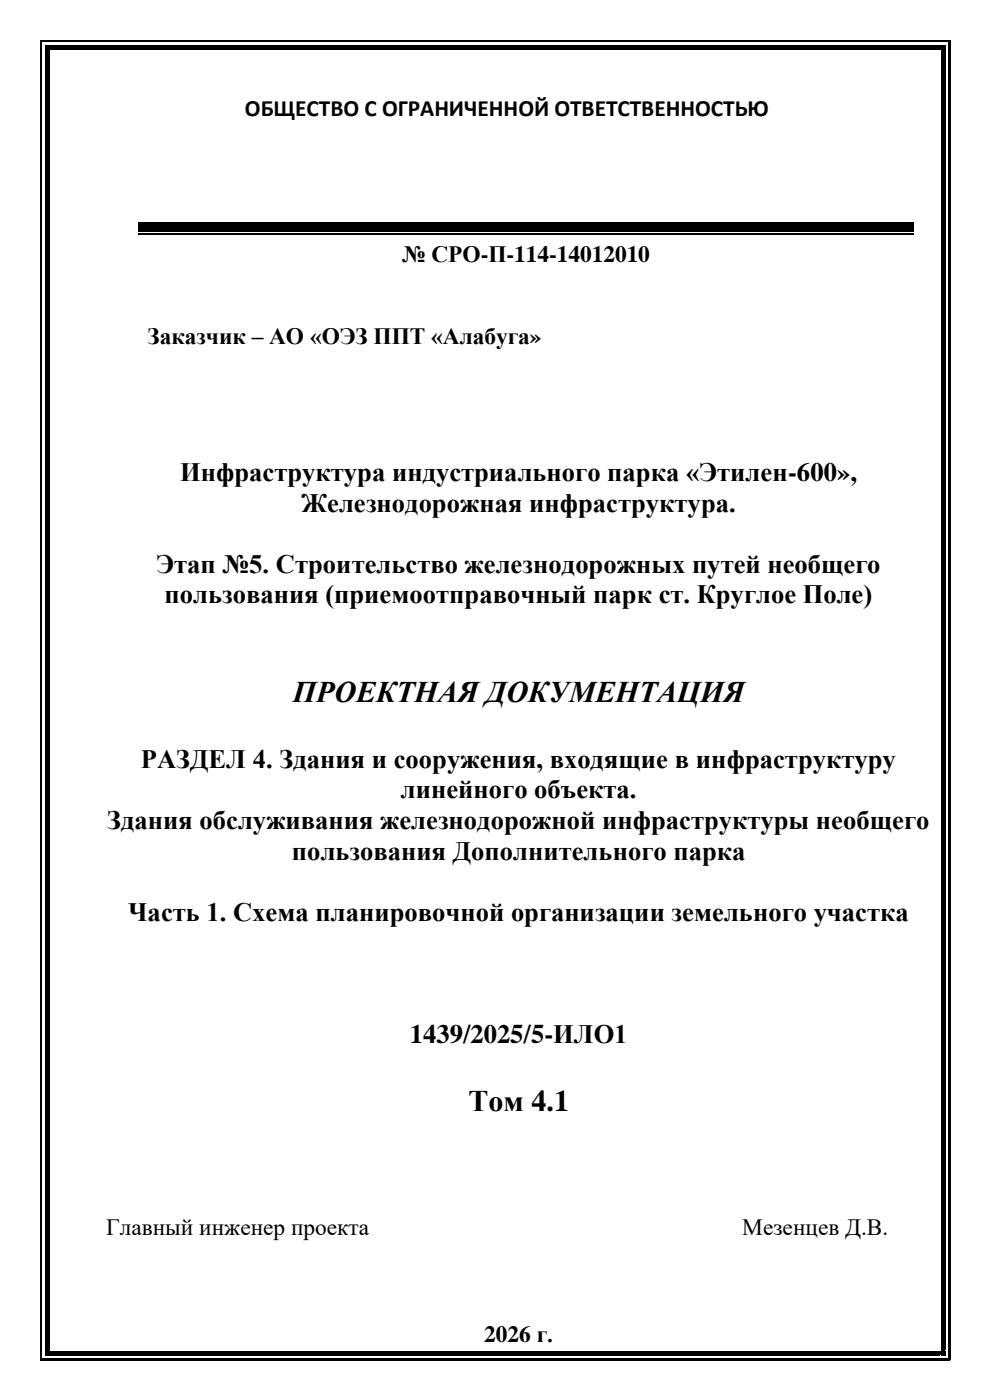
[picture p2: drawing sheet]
<svg xmlns="http://www.w3.org/2000/svg" width="210mm" height="297mm" viewBox="0 0 210 297" stroke-linecap="round" stroke-linejoin="round" font-family="sans-serif">
<defs><g id="words">
<g font-size="6.3">
<text x="62.1" y="148.9">ПРОЕКТНАЯ ДОКУМЕНТАЦИЯ</text>
<text x="99.4" y="235.7">Том 4.1</text>
</g>
<g font-size="5.6">
<text x="38.2" y="102">Инфраструктура индустриального парка «Этилен-600»,</text>
<text x="63.9" y="108.5">Железнодорожная инфраструктура.</text>
<text x="33.2" y="121.5">Этап №5. Строительство железнодорожных путей необщего</text>
<text x="34.9" y="128">пользования (приемоотправочный парк ст. Круглое Поле)</text>
<text x="29.9" y="162.9">РАЗДЕЛ 4. Здания и сооружения, входящие в инфраструктуру</text>
<text x="85" y="169.4">линейного объекта.</text>
<text x="22.7" y="175.8">Здания обслуживания железнодорожной инфраструктуры необщего</text>
<text x="61.9" y="182.4">пользования Дополнительного парка</text>
<text x="27.2" y="195.3">Часть 1. Схема планировочной организации земельного участка</text>
<text x="86.9" y="221.3">1439/2025/5-ИЛО1</text>
</g>
<g font-size="5">
<text x="52" y="24.5">ОБЩЕСТВО С ОГРАНИЧЕННОЙ ОТВЕТСТВЕННОСТЬЮ</text>
<text x="85.3" y="55.6">№ СРО-П-114-14012010</text>
<text x="31.3" y="72.9">Заказчик – АО «ОЭЗ ППТ «Алабуга»</text>
<text x="22.5" y="262">Главный инженер проекта</text>
<text x="157.5" y="262">Мезенцев Д.В.</text>
<text x="102.7" y="284.7">2026 г.</text>
</g>
</g></defs>
<g fill="#000">
<path d="M8.5 8.5h.5v2h-.5z" fill-rule="evenodd"/>
<path d="M8.5 8.5h2v.5h-2z" fill-rule="evenodd"/>
<path d="M29.4 47.1h164.4v2.1h-164.4z" fill-rule="evenodd"/>
</g>
<path d="M29.4 49.6h164.4" fill="none" stroke="#000" stroke-width=".25"/>
<g fill="#fff">
<path d="M9 9h.5v1.5h-.5z" fill-rule="evenodd"/>
<path d="M9 9h1.5v.5h-1.5z" fill-rule="evenodd"/>
</g>
<g fill="#000">
<path d="M9.5 9.5h1v1h-1z" fill-rule="evenodd"/>
<path d="M9.5 9.5h1v1h-1z" fill-rule="evenodd"/>
<path d="M10.5 8.5h189v.5h-189z" fill-rule="evenodd"/>
</g>
<path d="M10.5 9h189v.5h-189z" fill-rule="evenodd" fill="#fff"/>
<g fill="#000">
<path d="M10.5 9.5h189v1h-189z" fill-rule="evenodd"/>
<path d="M199.5 8.5h2.1v.5h-2.1z" fill-rule="evenodd"/>
<path d="M201.1 8.5h.5v2h-.5z" fill-rule="evenodd"/>
</g>
<g fill="#fff">
<path d="M200.6 9h.5v1.5h-.5z" fill-rule="evenodd"/>
<path d="M199.5 9h1.6v.5h-1.6z" fill-rule="evenodd"/>
</g>
<g fill="#000">
<path d="M199.5 9.5h1.1v1h-1.1z" fill-rule="evenodd"/>
<path d="M199.5 9.5h1.1v1h-1.1z" fill-rule="evenodd"/>
<path d="M8.5 10.5h.5v276h-.5z" fill-rule="evenodd"/>
</g>
<path d="M9 10.5h.5v276h-.5z" fill-rule="evenodd" fill="#fff"/>
<g fill="#000">
<path d="M9.5 10.5h1v276h-1z" fill-rule="evenodd"/>
<path d="M201.1 10.5h.5v276h-.5z" fill-rule="evenodd"/>
</g>
<path d="M200.6 10.5h.5v276h-.5z" fill-rule="evenodd" fill="#fff"/>
<g fill="#000">
<path d="M8.5 286.5h.5v2.1h-.5z" fill-rule="evenodd"/>
<path d="M8.5 288.1h2v.5h-2z" fill-rule="evenodd"/>
<path d="M199.5 10.5h1.1v276h-1.1z" fill-rule="evenodd"/>
</g>
<g fill="#fff">
<path d="M9 286.5h.5v1.6h-.5z" fill-rule="evenodd"/>
<path d="M9 287.6h1.5v.5h-1.5z" fill-rule="evenodd"/>
</g>
<g fill="#000">
<path d="M9.5 286.5h1v1.1h-1z" fill-rule="evenodd"/>
<path d="M9.5 286.5h1v1.1h-1z" fill-rule="evenodd"/>
<path d="M10.5 288.1h189v.5h-189z" fill-rule="evenodd"/>
</g>
<path d="M10.5 287.6h189v.5h-189z" fill-rule="evenodd" fill="#fff"/>
<g fill="#000">
<path d="M10.5 286.5h189v1.1h-189z" fill-rule="evenodd"/>
<path d="M199.5 288.1h2.1v.5h-2.1z" fill-rule="evenodd"/>
<path d="M201.1 286.5h.5v2.1h-.5z" fill-rule="evenodd"/>
</g>
<g fill="#fff">
<path d="M200.6 286.5h.5v1.6h-.5z" fill-rule="evenodd"/>
<path d="M199.5 287.6h1.6v.5h-1.6z" fill-rule="evenodd"/>
</g>
<g fill="#000">
<path d="M199.5 286.5h1.1v1.1h-1.1z" fill-rule="evenodd"/>
<path d="M199.5 286.5h1.1v1.1h-1.1z" fill-rule="evenodd"/>
</g>
<use href="#words"/>
</svg>
